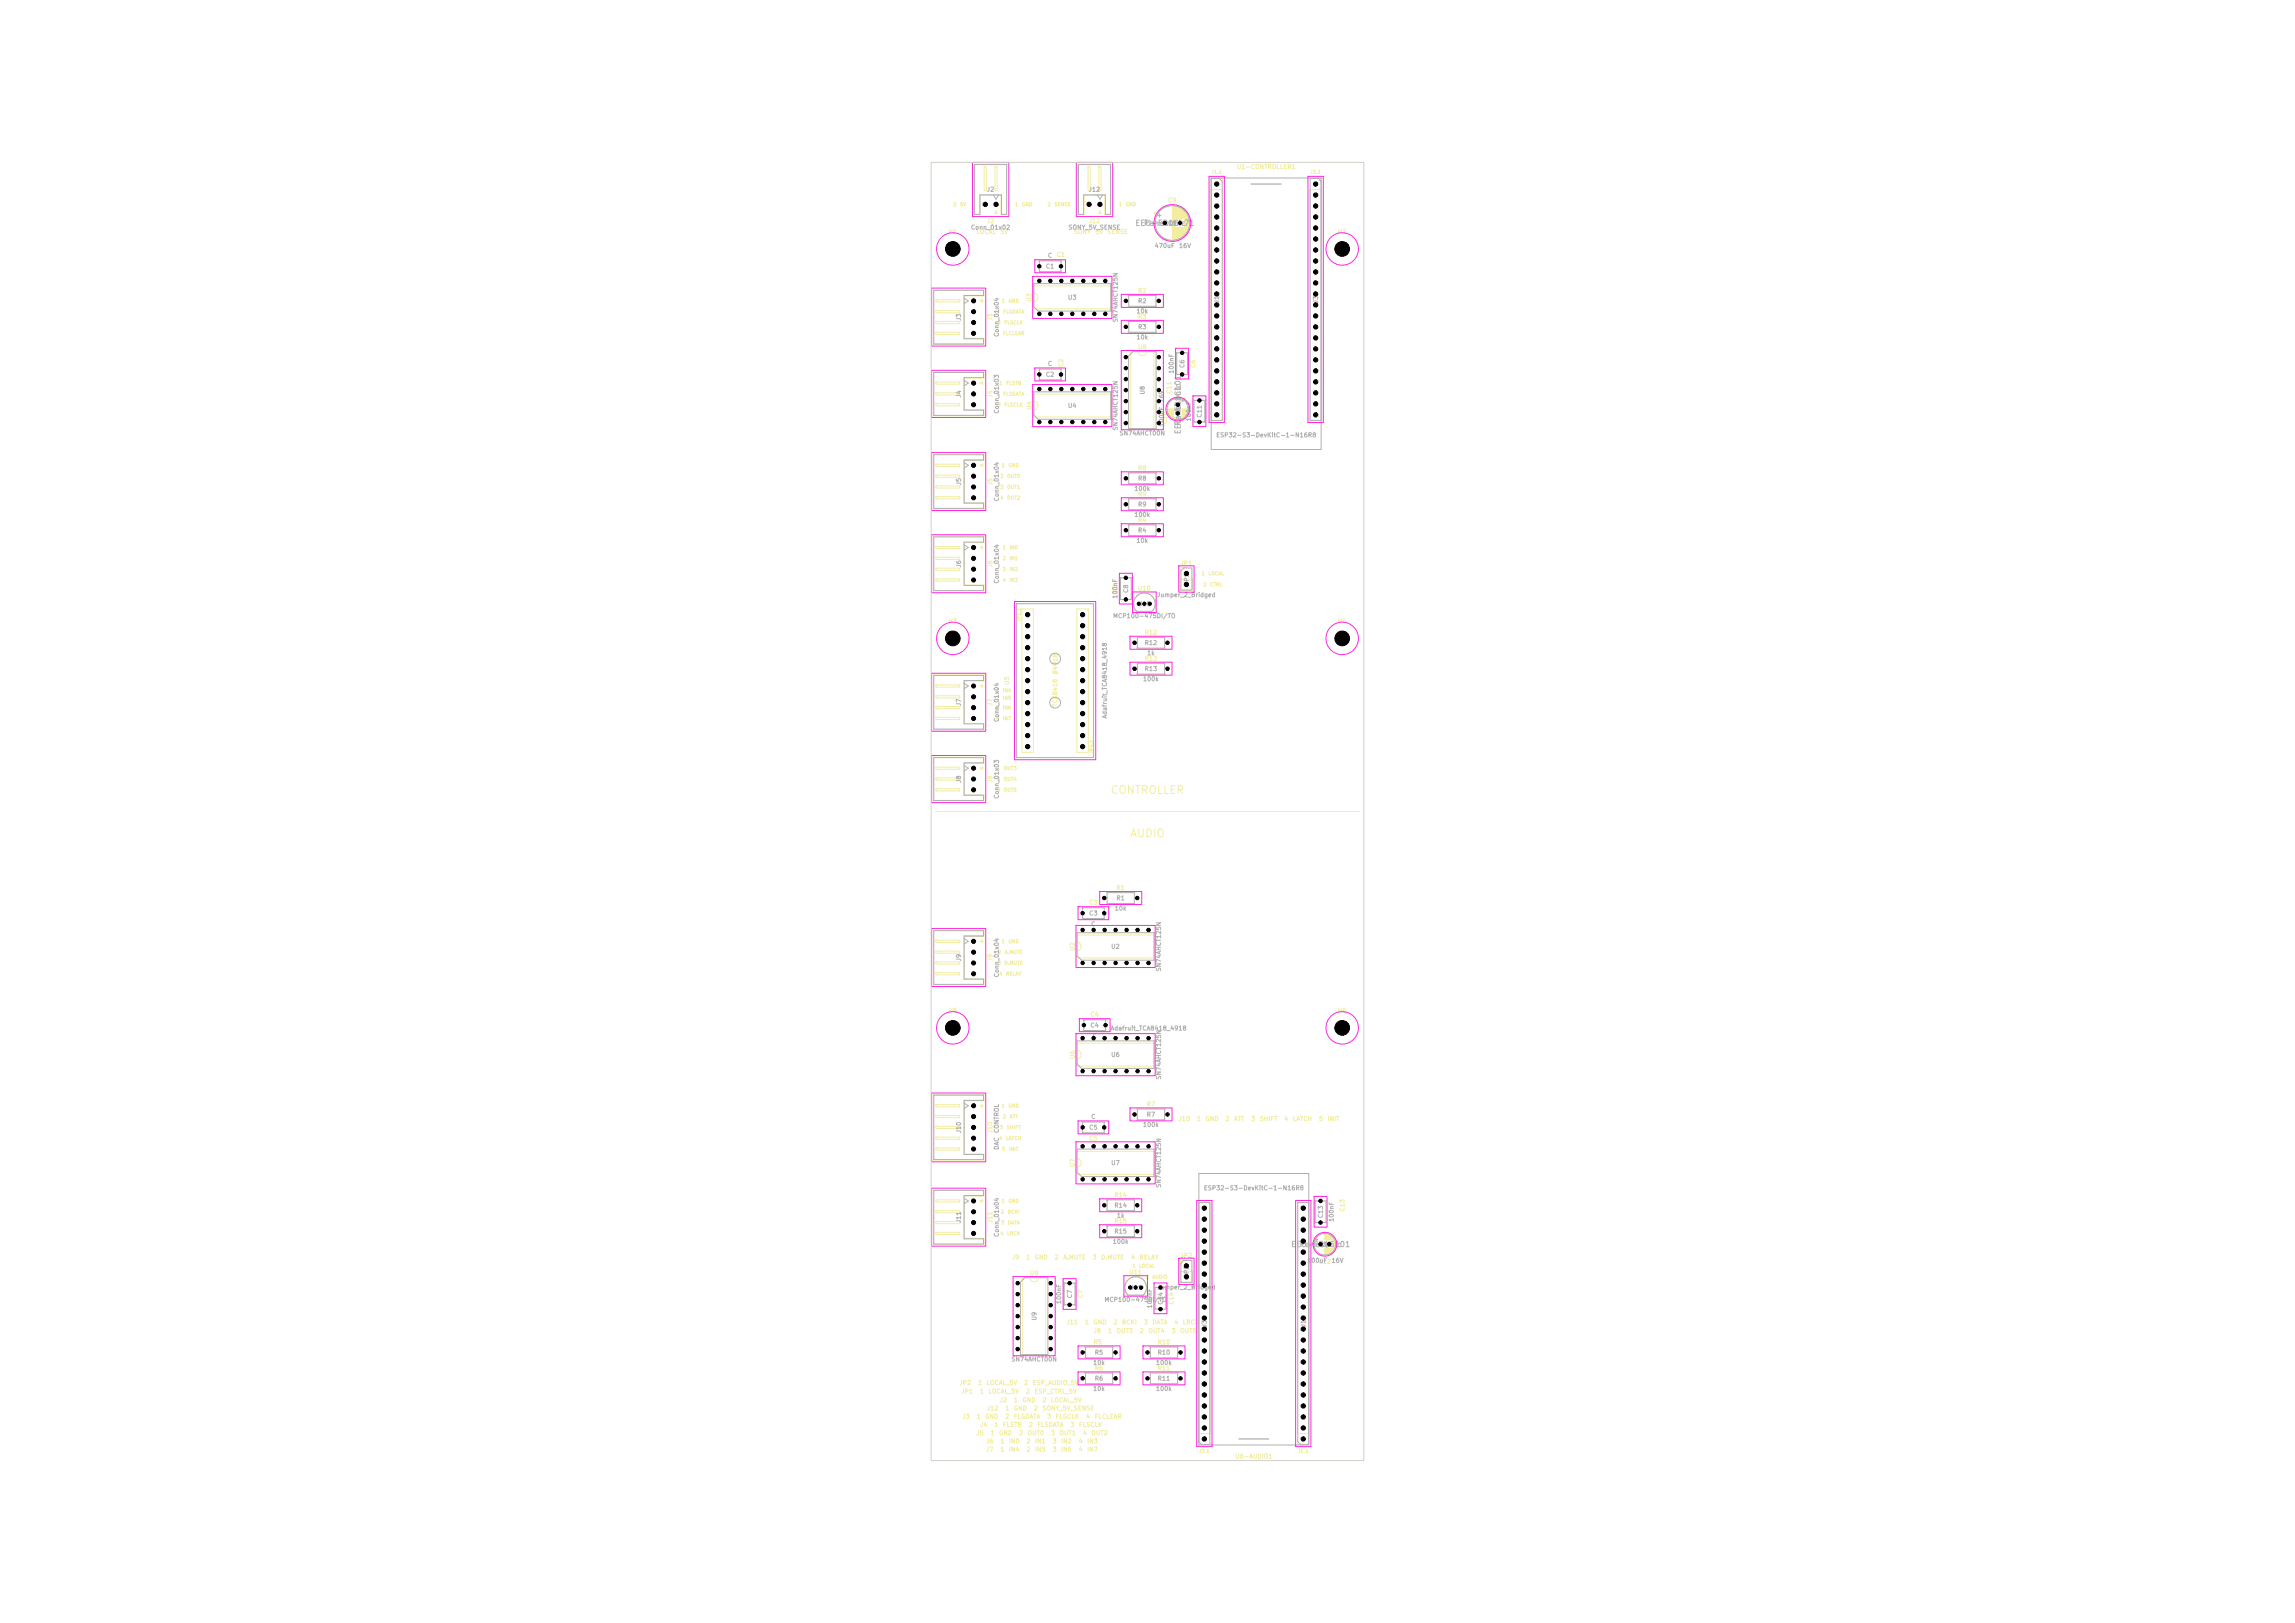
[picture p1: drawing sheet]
<svg xmlns="http://www.w3.org/2000/svg" width="297mm" height="210mm" viewBox="0 0 297 210" stroke-linecap="round" stroke-linejoin="round" font-family="sans-serif">
<defs><g id="words">
<g font-size="1" fill="#f2eda1">
<text x="143.6" y="103">CONTROLLER</text>
<text x="146.2" y="108.6">AUDIO</text>
</g>
<g font-size=".7" fill="#afafaf">
<text x="146.9" y="29.4">EEU-FR1C471</text>
<text x="148" y="29.4">Panasonic</text>
<text x="153" y="56.3" transform="rotate(-90 153 56.3)">EEU-FR1C101</text>
<text x="153" y="55.2" transform="rotate(-90 153 55.2)">Panasonic</text>
<text x="167" y="161.5">EEU-FR1C101</text>
<text x="168.1" y="161.5">Panasonic</text>
</g>
<g font-size=".6" fill="#f2eda1">
<text x="160" y="22">U1-CONTROLLER1</text>
<text x="127.7" y="29">J2</text>
<text x="140.8" y="29">J12</text>
<text x="151.1" y="26.3">C9</text>
<text x="122.7" y="30.4">H1</text>
<text x="126.3" y="30.4">LOCAL</text>
<text x="129.4" y="30.4">5V</text>
<text x="136.7" y="33.4">C1</text>
<text x="138.9" y="30.4">SONY</text>
<text x="141.7" y="30.4">5V</text>
<text x="143.2" y="30.4">SENSE</text>
<text x="173.1" y="30.4">H2</text>
<text x="128.5" y="41.6" transform="rotate(-90 128.5 41.6)">J3</text>
<text x="133.6" y="39.1" transform="rotate(-90 133.6 39.1)">U3</text>
<text x="147.2" y="41.4">R3</text>
<text x="147.2" y="38">R2</text>
<text x="137.7" y="47.6" transform="rotate(-90 137.7 47.6)">C2</text>
<text x="147.2" y="45.3">U8</text>
<text x="154.8" y="47.7" transform="rotate(-90 154.8 47.7)">C6</text>
<text x="128.5" y="51.5" transform="rotate(-90 128.5 51.5)">J4</text>
<text x="133.6" y="53.1" transform="rotate(-90 133.6 53.1)">U4</text>
<text x="151.7" y="51" transform="rotate(-90 151.7 51)">C11</text>
<text x="151.2" y="54.9" transform="rotate(-90 151.2 54.9)">C10</text>
<text x="128.5" y="62.9" transform="rotate(-90 128.5 62.9)">J5</text>
<text x="147.2" y="61">R8</text>
<text x="147.2" y="64.4">R9</text>
<text x="147.2" y="67.7">R4</text>
<text x="128.5" y="73.5" transform="rotate(-90 128.5 73.5)">J6</text>
<text x="144.7" y="76.8" transform="rotate(-90 144.7 76.8)">C8</text>
<text x="147.2" y="76.6">U10</text>
<text x="152.7" y="73.3">JP1</text>
<text x="122.7" y="80.8">H3</text>
<text x="148.1" y="82.3">R12</text>
<text x="173.1" y="80.8">H4</text>
<text x="130.7" y="88.7" transform="rotate(-90 130.7 88.7)">U5</text>
<text x="137" y="87.3" transform="rotate(-90 137 87.3)">#4918</text>
<text x="148.1" y="85.6">R13</text>
<text x="128.5" y="91.4" transform="rotate(-90 128.5 91.4)">J7</text>
<text x="137" y="91.5" transform="rotate(-90 137 91.5)">TCA8418</text>
<text x="128.5" y="101.4" transform="rotate(-90 128.5 101.4)">J8</text>
<text x="140.9" y="117.2">C3</text>
<text x="144.4" y="115.3">R1</text>
<text x="128.5" y="124.5" transform="rotate(-90 128.5 124.5)">J9</text>
<text x="139.2" y="123.1" transform="rotate(-90 139.2 123.1)">U2</text>
<text x="122.7" y="131.2">H5</text>
<text x="141.1" y="131.7">C4</text>
<text x="173.1" y="131.2">H6</text>
<text x="139.2" y="137.1" transform="rotate(-90 139.2 137.1)">U6</text>
<text x="148.3" y="143.3">R7</text>
<text x="128.5" y="146.7" transform="rotate(-90 128.5 146.7)">J10</text>
<text x="140.9" y="147.7">C5</text>
<text x="152.5" y="145.2">J10</text>
<text x="154.8" y="145.2">1</text>
<text x="155.9" y="145.2">GND</text>
<text x="158.5" y="145.2">2</text>
<text x="159.6" y="145.2">ATT</text>
<text x="161.9" y="145.2">3</text>
<text x="163" y="145.2">SHIFT</text>
<text x="166.1" y="145.2">4</text>
<text x="167.2" y="145.2">LATCH</text>
<text x="170.6" y="145.2">5</text>
<text x="171.7" y="145.2">INIT</text>
<text x="139.2" y="151.1" transform="rotate(-90 139.2 151.1)">U7</text>
<text x="144.2" y="155.1">R14</text>
<text x="128.5" y="158.3" transform="rotate(-90 128.5 158.3)">J11</text>
<text x="144.2" y="158.4">R15</text>
<text x="174.1" y="156.8" transform="rotate(-90 174.1 156.8)">C13</text>
<text x="130.9" y="163.1">J9</text>
<text x="132.7" y="163.1">1</text>
<text x="133.2" y="165.2">U9</text>
<text x="133.8" y="163.1">GND</text>
<text x="136.4" y="163.1">2</text>
<text x="137.5" y="163.1">A.MUTE</text>
<text x="141.3" y="163.1">3</text>
<text x="142.4" y="163.1">D.MUTE</text>
<text x="146.1" y="165">U11</text>
<text x="146.3" y="163.1">4</text>
<text x="147.4" y="163.1">RELAY</text>
<text x="152.7" y="162.9">JP2</text>
<text x="170.6" y="163.7">C12</text>
<text x="138" y="171.5">J11</text>
<text x="140.3" y="168.1" transform="rotate(-90 140.3 168.1)">C7</text>
<text x="140.3" y="171.5">1</text>
<text x="141.4" y="171.5">GND</text>
<text x="141.5" y="172.6">J8</text>
<text x="143.3" y="172.6">1</text>
<text x="144" y="171.5">2</text>
<text x="144.4" y="172.6">OUT3</text>
<text x="145.1" y="171.5">BCKI</text>
<text x="147.4" y="172.6">2</text>
<text x="148" y="171.5">3</text>
<text x="148.5" y="172.6">OUT4</text>
<text x="149.1" y="171.5">DATA</text>
<text x="151.6" y="172.6">3</text>
<text x="151.9" y="171.5">4</text>
<text x="152" y="168.9" transform="rotate(-90 152 168.9)">C14</text>
<text x="152.7" y="172.6">OUT5</text>
<text x="153" y="171.5">LRCK</text>
<text x="124.1" y="179.3">JP2</text>
<text x="126.5" y="179.3">1</text>
<text x="127.6" y="179.3">LOCAL_5V</text>
<text x="132.5" y="179.3">2</text>
<text x="133.6" y="179.3">ESP_AUDIO_5V</text>
<text x="141.5" y="174.1">R5</text>
<text x="141.6" y="177.5">R6</text>
<text x="149.8" y="174.1">R10</text>
<text x="149.8" y="177.5">R11</text>
<text x="124.3" y="180.5">JP1</text>
<text x="124.5" y="183.7">J3</text>
<text x="126.3" y="185.8">J5</text>
<text x="126.3" y="183.7">1</text>
<text x="126.8" y="180.5">1</text>
<text x="126.8" y="184.8">J4</text>
<text x="127.4" y="183.7">GND</text>
<text x="127.7" y="182.6">J12</text>
<text x="127.9" y="180.5">LOCAL_5V</text>
<text x="128.1" y="185.8">1</text>
<text x="128.6" y="184.8">1</text>
<text x="129.2" y="185.8">GND</text>
<text x="129.3" y="181.6">J2</text>
<text x="129.7" y="184.8">FLSTB</text>
<text x="130" y="183.7">2</text>
<text x="130" y="182.6">1</text>
<text x="131.1" y="183.7">FLGDATA</text>
<text x="131.1" y="182.6">GND</text>
<text x="131.2" y="181.6">1</text>
<text x="131.8" y="185.8">2</text>
<text x="132.2" y="181.6">GND</text>
<text x="132.7" y="180.5">2</text>
<text x="132.9" y="185.8">OUT0</text>
<text x="133.1" y="184.8">2</text>
<text x="133.7" y="182.6">2</text>
<text x="133.8" y="180.5">ESP_CTRL_5V</text>
<text x="134.2" y="184.8">FLSDATA</text>
<text x="134.8" y="182.6">SONY_5V_SENSE</text>
<text x="134.8" y="181.6">2</text>
<text x="135.4" y="183.7">3</text>
<text x="135.9" y="185.8">3</text>
<text x="135.9" y="181.6">LOCAL_5V</text>
<text x="136.5" y="183.7">FLGCLK</text>
<text x="137" y="185.8">OUT1</text>
<text x="138.5" y="184.8">3</text>
<text x="139.6" y="184.8">FLSCLK</text>
<text x="140.1" y="185.8">4</text>
<text x="140.5" y="183.7">4</text>
<text x="141.2" y="185.8">OUT2</text>
<text x="141.6" y="183.7">FLCLEAR</text>
<text x="127.6" y="186.9">J6</text>
<text x="127.6" y="188">J7</text>
<text x="129.4" y="186.9">1</text>
<text x="129.4" y="188">1</text>
<text x="130.5" y="186.9">IN0</text>
<text x="130.5" y="188">IN4</text>
<text x="132.8" y="186.9">2</text>
<text x="132.8" y="188">2</text>
<text x="133.9" y="186.9">IN1</text>
<text x="133.9" y="188">IN5</text>
<text x="136.2" y="186.9">3</text>
<text x="136.2" y="188">3</text>
<text x="137.3" y="186.9">IN2</text>
<text x="137.3" y="188">IN6</text>
<text x="139.5" y="186.9">4</text>
<text x="139.5" y="188">4</text>
<text x="140.6" y="186.9">IN3</text>
<text x="140.6" y="188">IN7</text>
<text x="159.8" y="188.9">U6-AUDIO1</text>
</g>
<g font-size=".6" fill="#afafaf">
<text x="125.6" y="29.8">Conn_01x02</text>
<text x="127.7" y="24.9">J2</text>
<text x="138.2" y="29.8">SONY_5V_SENSE</text>
<text x="140.8" y="24.9">J12</text>
<text x="151.1" y="29.3">C9</text>
<text x="135.3" y="34.9">C1</text>
<text x="135.6" y="33.5">C</text>
<text x="149.4" y="32.2">470uF</text>
<text x="152.5" y="32.2">16V</text>
<text x="124.5" y="41.6" transform="rotate(-90 124.5 41.6)">J3</text>
<text x="138.1" y="38.9">U3</text>
<text x="144.8" y="41.8" transform="rotate(-90 144.8 41.8)">SN74AHCT125N</text>
<text x="147" y="40.7">10k</text>
<text x="147.2" y="39.4">R2</text>
<text x="157.9" y="39.3" transform="rotate(-90 157.9 39.3)">J1</text>
<text x="170.7" y="39.3" transform="rotate(-90 170.7 39.3)">J3</text>
<text x="129.4" y="43.6" transform="rotate(-90 129.4 43.6)">Conn_01x04</text>
<text x="135.6" y="47.5">C</text>
<text x="147" y="44">10k</text>
<text x="147.2" y="42.7">R3</text>
<text x="153.4" y="47.7" transform="rotate(-90 153.4 47.7)">C6</text>
<text x="124.5" y="51.5" transform="rotate(-90 124.5 51.5)">J4</text>
<text x="129.4" y="53.6" transform="rotate(-90 129.4 53.6)">Conn_01x03</text>
<text x="135.3" y="48.9">C2</text>
<text x="138.1" y="52.9">U4</text>
<text x="148.3" y="51.1" transform="rotate(-90 148.3 51.1)">U8</text>
<text x="150.7" y="52.1" transform="rotate(-90 150.7 52.1)">16V</text>
<text x="152" y="48.4" transform="rotate(-90 152 48.4)">100nF</text>
<text x="152.8" y="53.8" transform="rotate(-90 152.8 53.8)">C10</text>
<text x="144.8" y="55.8" transform="rotate(-90 144.8 55.8)">SN74AHCT125N</text>
<text x="144.8" y="56.5">SN74AHCT00N</text>
<text x="150.7" y="55.3" transform="rotate(-90 150.7 55.3)">100uF</text>
<text x="154.2" y="54.6" transform="rotate(-90 154.2 54.6)">100nF</text>
<text x="155.6" y="54.1" transform="rotate(-90 155.6 54.1)">C11</text>
<text x="157.3" y="56.7">ESP32-S3-DevKitC-1-N16R8</text>
<text x="124.5" y="62.9" transform="rotate(-90 124.5 62.9)">J5</text>
<text x="129.4" y="64.9" transform="rotate(-90 129.4 64.9)">Conn_01x04</text>
<text x="146.7" y="63.6">100k</text>
<text x="147.2" y="62.3">R8</text>
<text x="147.2" y="65.7">R9</text>
<text x="146.7" y="67">100k</text>
<text x="147" y="70.4">10k</text>
<text x="147.2" y="69">R4</text>
<text x="124.5" y="73.5" transform="rotate(-90 124.5 73.5)">J6</text>
<text x="129.4" y="75.6" transform="rotate(-90 129.4 75.6)">Conn_01x04</text>
<text x="144.7" y="77.5" transform="rotate(-90 144.7 77.5)">100nF</text>
<text x="146.1" y="76.8" transform="rotate(-90 146.1 76.8)">C8</text>
<text x="149.7" y="77.4">Jumper_2_Bridged</text>
<text x="154" y="75.7" transform="rotate(-90 154 75.7)">JP1</text>
<text x="144" y="80.1">MCP100-475DI/TO</text>
<text x="147.2" y="78.6">U10</text>
<text x="148.1" y="83.6">R12</text>
<text x="147.9" y="88.3">100k</text>
<text x="148.1" y="87">R13</text>
<text x="148.4" y="84.9">1k</text>
<text x="124.5" y="91.4" transform="rotate(-90 124.5 91.4)">J7</text>
<text x="129.4" y="93.5" transform="rotate(-90 129.4 93.5)">Conn_01x04</text>
<text x="143.4" y="93" transform="rotate(-90 143.4 93)">Adafruit_TCA8418_4918</text>
<text x="124.5" y="101.4" transform="rotate(-90 124.5 101.4)">J8</text>
<text x="129.4" y="103.4" transform="rotate(-90 129.4 103.4)">Conn_01x03</text>
<text x="140.9" y="118.6">C3</text>
<text x="141.2" y="120">C</text>
<text x="144.2" y="118">10k</text>
<text x="144.4" y="116.6">R1</text>
<text x="124.5" y="124.5" transform="rotate(-90 124.5 124.5)">J9</text>
<text x="143.7" y="122.9">U2</text>
<text x="150.4" y="125.8" transform="rotate(-90 150.4 125.8)">SN74AHCT125N</text>
<text x="129.4" y="126.5" transform="rotate(-90 129.4 126.5)">Conn_01x04</text>
<text x="141.1" y="133.1">C4</text>
<text x="141.3" y="134.5">C</text>
<text x="143.7" y="133.5">Adafruit_TCA8418_4918</text>
<text x="143.7" y="136.9">U6</text>
<text x="150.4" y="139.7" transform="rotate(-90 150.4 139.7)">SN74AHCT125N</text>
<text x="124.5" y="146.7" transform="rotate(-90 124.5 146.7)">J10</text>
<text x="129.4" y="148.8" transform="rotate(-90 129.4 148.8)">DAC</text>
<text x="129.4" y="146.7" transform="rotate(-90 129.4 146.7)">CONTROL</text>
<text x="140.9" y="146.3">C5</text>
<text x="141.2" y="144.9">C</text>
<text x="147.9" y="146">100k</text>
<text x="148.3" y="144.6">R7</text>
<text x="143.7" y="150.9">U7</text>
<text x="150.4" y="153.7" transform="rotate(-90 150.4 153.7)">SN74AHCT125N</text>
<text x="155.7" y="154.1">ESP32-S3-DevKitC-1-N16R8</text>
<text x="124.5" y="158.3" transform="rotate(-90 124.5 158.3)">J11</text>
<text x="129.4" y="160.1" transform="rotate(-90 129.4 160.1)">Conn_01x04</text>
<text x="143.9" y="161.1">100k</text>
<text x="144.2" y="159.7">R15</text>
<text x="144.2" y="156.4">R14</text>
<text x="144.5" y="157.7">1k</text>
<text x="170.6" y="161.4">C12</text>
<text x="171.3" y="157.7" transform="rotate(-90 171.3 157.7)">C13</text>
<text x="172.7" y="158.2" transform="rotate(-90 172.7 158.2)">100nF</text>
<text x="146.1" y="167">U11</text>
<text x="149.7" y="167">Jumper_2_Bridged</text>
<text x="154" y="165.3" transform="rotate(-90 154 165.3)">JP2</text>
<text x="169.1" y="163.5">100uF</text>
<text x="172.3" y="163.5">16V</text>
<text x="134.3" y="170.9" transform="rotate(-90 134.3 170.9)">U9</text>
<text x="137.5" y="168.8" transform="rotate(-90 137.5 168.8)">100nF</text>
<text x="138.9" y="168.1" transform="rotate(-90 138.9 168.1)">C7</text>
<text x="142.9" y="168.6">MCP100-475DI/TO</text>
<text x="149.2" y="169.4" transform="rotate(-90 149.2 169.4)">100nF</text>
<text x="150.6" y="168.9" transform="rotate(-90 150.6 168.9)">C14</text>
<text x="156.3" y="171.8" transform="rotate(-90 156.3 171.8)">J3</text>
<text x="169.1" y="171.8" transform="rotate(-90 169.1 171.8)">J1</text>
<text x="130.8" y="176.3">SN74AHCT00N</text>
<text x="141.4" y="176.7">10k</text>
<text x="141.6" y="178.8">R6</text>
<text x="141.6" y="175.4">R5</text>
<text x="149.5" y="176.7">100k</text>
<text x="149.8" y="175.4">R10</text>
<text x="149.8" y="178.8">R11</text>
<text x="141.4" y="180.1">10k</text>
<text x="149.5" y="180.1">100k</text>
</g>
<g font-size=".4" fill="#f2eda1">
<text x="156.7" y="22.6">J1.1</text>
<text x="169.5" y="22.6">J3.1</text>
<text x="123.3" y="26.8">2</text>
<text x="124.2" y="26.8">5V</text>
<text x="131.3" y="26.8">1</text>
<text x="132.2" y="26.8">GND</text>
<text x="135.5" y="26.8">2</text>
<text x="136.4" y="26.8">SENSE</text>
<text x="144.7" y="26.8">1</text>
<text x="145.6" y="26.8">GND</text>
<text x="128.9" y="40.7">2</text>
<text x="129.6" y="39.3">1</text>
<text x="129.8" y="40.7">FLGDATA</text>
<text x="130.5" y="39.3">GND</text>
<text x="128.9" y="43.5">4</text>
<text x="129" y="42.1">3</text>
<text x="129.7" y="43.5">FLCLEAR</text>
<text x="129.9" y="42.1">FLGCLK</text>
<text x="128.9" y="51.3">2</text>
<text x="129" y="52.7">3</text>
<text x="129.3" y="49.9">1</text>
<text x="129.8" y="51.3">FLSDATA</text>
<text x="129.9" y="52.7">FLSCLK</text>
<text x="130.2" y="49.9">FLSTB</text>
<text x="129.4" y="62">2</text>
<text x="129.4" y="63.4">3</text>
<text x="129.4" y="64.8">4</text>
<text x="129.6" y="60.6">1</text>
<text x="130.3" y="62">OUT0</text>
<text x="130.3" y="63.4">OUT1</text>
<text x="130.3" y="64.8">OUT2</text>
<text x="130.5" y="60.6">GND</text>
<text x="129.7" y="71.2">1</text>
<text x="130.6" y="71.2">IN0</text>
<text x="129.7" y="72.6">2</text>
<text x="129.7" y="74">3</text>
<text x="129.7" y="75.4">4</text>
<text x="130.6" y="72.6">IN1</text>
<text x="130.6" y="74">IN2</text>
<text x="130.6" y="75.4">IN3</text>
<text x="155.4" y="74.6">1</text>
<text x="155.7" y="76">2</text>
<text x="156.3" y="74.6">LOCAL</text>
<text x="156.5" y="76">CTRL</text>
<text x="132.2" y="80.5" transform="rotate(-90 132.2 80.5)">JP1.1</text>
<text x="128.8" y="89.7">1</text>
<text x="129.7" y="89.7">IN4</text>
<text x="128.8" y="90.6">2</text>
<text x="128.8" y="91.9">3</text>
<text x="128.8" y="93.3">4</text>
<text x="129.7" y="90.6">IN5</text>
<text x="129.7" y="91.9">IN6</text>
<text x="129.7" y="93.3">IN7</text>
<text x="129" y="99.7">1</text>
<text x="129" y="101.1">2</text>
<text x="129.8" y="99.7">OUT3</text>
<text x="129.8" y="101.1">OUT4</text>
<text x="141.6" y="97.6" transform="rotate(-90 141.6 97.6)">JP4.1</text>
<text x="129" y="102.5">3</text>
<text x="129.8" y="102.5">OUT5</text>
<text x="129.1" y="124.9">3</text>
<text x="129.1" y="123.5">2</text>
<text x="129.6" y="122.1">1</text>
<text x="129.9" y="124.9">D.MUTE</text>
<text x="130" y="123.5">A.MUTE</text>
<text x="130.5" y="122.1">GND</text>
<text x="129.3" y="126.3">4</text>
<text x="130.1" y="126.3">RELAY</text>
<text x="129.6" y="143.4">1</text>
<text x="130.5" y="143.4">GND</text>
<text x="129.3" y="147.6">4</text>
<text x="129.3" y="146.2">3</text>
<text x="129.6" y="149">5</text>
<text x="129.7" y="144.8">2</text>
<text x="130.1" y="147.6">LATCH</text>
<text x="130.2" y="146.2">SHIFT</text>
<text x="130.5" y="149">INIT</text>
<text x="130.6" y="144.8">ATT</text>
<text x="129.6" y="155.7">1</text>
<text x="130.5" y="155.7">GND</text>
<text x="129.4" y="159.9">4</text>
<text x="129.5" y="157.1">2</text>
<text x="129.5" y="158.5">3</text>
<text x="130.3" y="159.9">LRCK</text>
<text x="130.4" y="157.1">BCKI</text>
<text x="130.4" y="158.5">DATA</text>
<text x="146.5" y="164.1">1</text>
<text x="147.4" y="164.1">LOCAL</text>
<text x="148.2" y="165.6">2</text>
<text x="149.1" y="165.6">AUDIO</text>
<text x="155.1" y="188.1">J3.1</text>
<text x="167.9" y="188.1">J1.1</text>
</g>
</g></defs>
<g fill="none" stroke="#f2eda1" stroke-width=".13">
<path d="M120.8 37.5h6.5v.8h-2.5v5.5h2.5v.8h-6.5zM121.1 38.8h3.1v.3h-3.1zM126.1 21.2h4.2v6.6h-.8v-2.5h-2.6v2.5h-.8zM126.8 38.9l.4-.1v.3zM127.4 21.6h.2v3.1h-.2zM128.8 21.6h.2v3.1h-.2zM128.9 27.3l.2 .3h-.4zM133.8 37h10v3h-10v-1a.56 .56 0 0 0 .5-.5 .56 .56 0 0 0-.5-.6zM134.4 33.9v-.2h3v.2M134.4 35v.2h3v-.2M139.5 21.2h4.3v6.6h-.8v-2.5h-2.7v2.5h-.8zM140.8 21.6h.3v3.1h-.3z"/>
<path d="M142.2 21.6h.3v3.1h-.3zM142.3 27.3l.2 .3h-.3zM146 38.4v-.2h3.7v.2M146 39.5v.2h3.7v-.2M149.3 27.6h.4M149.5 27.3v.5M151.7 26.6v4.5M151.8 26.6v4.5M151.9 26.6v4.5M152 26.6v4.5M152.1 26.6v4.5M152.1 26.6v1.7"/>
<path d="M152.1 29.4v1.7M152.2 29.4l-.1 1.7M152.2 26.6v1.7M152.2 29.4v1.7M152.3 26.6v1.7M152.3 29.4v1.7M152.3 26.7v1.6M152.4 26.7v1.6M152.4 29.4v1.6M152.5 29.4l-.1 1.6M152.5 26.7v1.6M152.5 29.4v1.6"/>
<path d="M152.6 26.7v1.6M152.6 29.4v1.6M152.6 26.8v1.5M152.6 29.4v1.5M152.7 26.8v1.5M152.7 29.4v1.5M152.8 29.4l-.1 1.5M152.8 26.8v1.5M152.8 29.4v1.5M152.8 26.9v1.4M152.8 29.4v1.4M152.9 26.9v1.4"/>
<path d="M152.9 29.4v1.4M153 26.9v1.4M153 29.4v1.4M153 27v1.3M153 29.4v1.3M153.1 27v1.3M153.1 29.4v1.3M153.1 27.1v1.2M153.2 27.1v1.2M153.2 29.4v1.2M153.3 29.4l-.1 1.2M153.3 27.2v3.3"/>
<path d="M153.4 27.2v3.3M153.4 27.3v3.1M153.5 27.4v2.9M153.5 27.5v2.8M153.6 27.5v2.7M153.6 27.6v2.5M153.7 27.6v2.5M153.7 27.7v2.3M153.7 27.8v2.2M153.8 27.8v2.1M153.8 27.9v1.9M153.9 28v1.7"/>
<path d="M153.9 28.1v1.5M153.9 28.2v1.3M154 28.3v1.1M154 28.6v.6M156.7 24.5h1.5v29.9h-1.5zM157.5 23.1h.7v.7M169.5 24.5h1.5v29.9h-1.5zM170.3 23.1h.7v.7M120.8 48.1h6.5v.8h-2.5v4.1h2.5v.8h-6.5zM120.8 58.8h6.5v.8h-2.5v5.4h2.5v.8h-6.5zM121.1 40.2h3.1v.3h-3.1zM121.1 41.6h3.1v.3h-3.1z"/>
<path d="M121.1 43h3.1v.3h-3.1zM121.1 49.4h3.1v.3h-3.1zM121.1 50.8h3.1v.3h-3.1zM121.1 52.2h3.1v.3h-3.1zM126.8 49.6l.4-.2v.3zM133.8 51h10v3h-10v-1a.56 .56 0 0 0 .5-.5 .56 .56 0 0 0-.5-.6zM134.4 47.9v-.2h3v.2M134.4 49v.2h3v-.2M146 41.7v-.2h3.7v.2M146 42.9v.2h3.7v-.2M146.4 45.5h.9a.56 .56 0 0 0 .5 .5 .56 .56 0 0 0 .6-.5h.9v10h-2.9zM151 52.9h.8"/>
<path d="M151 53h.8M151 53.1h.8M151 53.2h.8M151 53.3h.8M151 53.4h.8M151.1 53.4h.7M151.1 53.5h.7M151.1 53.6h.7M151.2 53.6h.6M151.2 53.7h.6M151.2 53.8h.6M151.3 53.8h.5"/>
<path d="M151.3 53.9h.5M151.4 53.9h.4M151.4 54h.4M151.5 54h.3M151.5 54.1h1.8M151.6 54.1h1.7M151.6 54.2h1.6M151.7 54.2h1.5M151.8 54.2h1.3M151.8 54.3h1.2M151.9 54.3h1.1M152 54.3h.9"/>
<path d="M152 54.3h.8M152.3 54.4h.3M152.4 45.6h-.2v2.9h.2M153 54h.4M153 52.9h.9M153 53h.9M153 53.1h.9M153 53.2h.8M153 53.3h.8M153 53.4h.8M153 53.5h.7M153 53.6h.7"/>
<path d="M153 53.7h.7M153 53.7h.6M153 53.8h.6M153 53.9h.5M153.1 51.5h.3M153.2 51.4v.2M153.4 54h-.4M153.5 53.9h-.5M153.6 45.6h.1v2.9h-.1M153.6 53.8h-.6M153.7 53.7h-.7M153.7 53.6h-.7"/>
<path d="M153.7 53.5l-.7 .1M153.8 53.5h-.8M153.8 53.4h-.8M153.8 53.3h-.8M153.8 53.2l-.8 .1M153.8 53.2h-.8M153.9 53.1h-.9M153.9 53h-.9M154.6 51.7h-.1v3h.1M155.8 51.7h.2v3h-.2M120.8 69.4h6.5v.8h-2.5v5.5h2.5v.8h-6.5zM121.1 60.1h3.1v.2h-3.1z"/>
<path d="M121.1 61.5h3.1v.2h-3.1zM121.1 62.9h3.1v.2h-3.1zM121.1 64.3h3.1v.2h-3.1zM121.1 70.7h3.1v.3h-3.1zM121.1 72.1h3.1v.3h-3.1zM121.1 73.5h3.1v.3h-3.1zM121.1 74.9h3.1v.3h-3.1zM126.8 60.2l.4-.2v.4zM126.8 70.8l.4-.1v.3zM132.2 78.8h1.5v18.5h-1.5zM139.4 78.8h1.4v18.5h-1.4zM145.1 74.7h-.2v2.9h.2"/>
<path d="M146 61.3v-.2h3.7v.2M146 62.5v.2h3.7v-.2M146 64.7v-.2h3.7v.2M146 65.8v.2h3.7v-.2M146 68v-.2h3.7v.2M146 69.2v.2h3.7v-.2M146.3 74.7h.2v2.9h-.2M147.1 77.1a1.45 1.45 0 0 1 2 0 1.45 1.45 0 0 1 0 2.1h-2a1.46 1.46 0 0 1 0-2.1zM152.8 74.9h1.5v1.5h-1.5zM153.5 73.4h-.7v.8M120.8 87.3h6.5v.8h-2.5v5.5h2.5v.8h-6.5zM120.8 98h6.5v.8h-2.5v4h2.5v.8h-6.5z"/>
<path d="M121.1 88.6h3.1v.3h-3.1zM121.1 90h3.1v.3h-3.1zM121.1 91.4h3.1v.3h-3.1zM121.1 92.8h3.1v.3h-3.1zM121.1 99.3h3.1v.2h-3.1zM126.8 88.8l.4-.2v.3zM126.8 99.4l.4-.2v.4zM147.1 85.9v-.1h3.7v.1M147.1 82.6v-.2h3.7v.2M147.1 83.7v.2h3.7v-.2M147.1 87.1v.2h3.7v-.2M121.1 105h54.8"/>
<path d="M121.1 100.7h3.1v.2h-3.1zM121.1 102.1h3.1v.2h-3.1zM140 117.6v-.2h3v.2M140 118.7v.2h3v-.2M143.2 115.6v-.2h3.7v.2M143.2 116.8v.2h3.7v-.2M120.8 120.4h6.5v.8h-2.5v5.4h2.5v.8h-6.5zM121.1 121.7h3.1v.2h-3.1zM121.1 123.1h3.1v.2h-3.1zM121.1 124.5h3.1v.2h-3.1zM121.1 125.9h3.1v.2h-3.1zM126.8 121.8l.4-.2v.4z"/>
<path d="M139.4 121h10v3h-10v-1a.56 .56 0 0 0 .5-.5 .56 .56 0 0 0-.5-.6zM139.4 135h10v2.9h-10v-.9a.56 .56 0 0 0 .5-.5 .56 .56 0 0 0-.5-.6zM140.2 132.1v-.2h2.9v.2M140.2 133.2v.2h2.9v-.2M120.8 154h6.5v.8h-2.5v5.4h2.5v.8h-6.5zM120.8 141.6h6.5v.8h-2.5v6.9h2.5v.8h-6.5zM121.1 155.3h3.1v.2h-3.1zM121.1 156.7h3.1v.2h-3.1zM121.1 158.1h3.1v.2h-3.1zM121.1 159.5h3.1v.2h-3.1zM121.1 142.9h3.1v.3h-3.1zM121.1 144.3h3.1v.3h-3.1z"/>
<path d="M121.1 145.7h3.1v.3h-3.1zM121.1 147.1h3.1v.3h-3.1zM121.1 148.5h3.1v.3h-3.1zM126.8 155.4l.4-.2v.4zM126.8 143.1l.4-.2v.3zM139.4 149h10v2.9h-10v-.9a.56 .56 0 0 0 .5-.5 .56 .56 0 0 0-.5-.6zM140 145.3v-.2h3v.2M140 146.5v.1h3v-.1M143.2 158.7v-.2h3.7v.2M143.2 155.4v-.2h3.7v.2M143.2 156.5v.2h3.7v-.2M143.2 159.9v.2h3.7v-.2"/>
<path d="M147.1 143.6v-.2h3.7v.2M147.1 144.8v.2h3.7v-.2M155.1 155.6h1.5v29.9h-1.5zM167.9 155.6h1.5v29.9h-1.5zM170.3 155.3h-.2v3h.2M171.5 159.6v.8M171.5 155.3h.2v3h-.2M171.6 159.6v.8M171.7 159.6v.8M171.8 159.6v.8M171.9 159.6v.8M172 159.6v.8"/>
<path d="M172 159.7v.7M172.1 159.7v.7M172.2 159.7v.7M172.2 159.8v.6M172.3 159.8v.6M172.4 159.9v.5M172.5 160v.4M132.4 165.3h.9a.56 .56 0 0 0 .5 .6 .56 .56 0 0 0 .6-.6h.9v10h-2.9zM137.8 166h-.1v2.9h.1M139 166h.2v2.9h-.2M140.4 174.4v-.2h3.7v.2M140.4 175.6v.2h3.7v-.2"/>
<path d="M140.4 177.8v-.2h3.7v.2M140.4 178.9v.2h3.7v-.2M145.9 167.6a1.46 1.46 0 0 1 0-2 1.46 1.46 0 0 1 2.1 0 1.46 1.46 0 0 1 0 2M146 167.6h2M148.8 174.4v-.2h3.7v.2M148.8 175.6v.2h3.7v-.2M148.8 177.8v-.2h3.7v.2M148.8 178.9v.2h3.7v-.2M149.6 166.5h-.2v3h.2M150.8 166.5h.1v3h-.1M152.8 164.5h1.5v1.5h-1.5zM153.5 163h-.7v.8"/>
<path d="M169.9 160.2h.3M170 160v.3M171.5 161.6v.8M171.6 161.6v.8M171.7 161.6v.8M171.8 161.6l-.1 .8M171.8 161.6v.8M171.9 161.6v.8M172 161.6v.8M172 161.6v.7M172.1 161.6l-.1 .7M172.1 161.6v.7"/>
<path d="M172.2 161.6v.7M172.2 161.6v.6M172.3 161.6l-.1 .6M172.3 161.6v.6M172.4 161.6l-.1 .6M172.4 161.6v.5M172.5 161.6v.4M172.6 161.6l-.1 .4M172.6 160.1v.3M172.6 161.6v.3M172.6 160.1v1.8M172.7 160.2v1.6"/>
<path d="M172.7 160.3v1.4M172.8 160.3v1.4M172.8 160.4v1.2M172.8 160.5v1M172.9 160.6v.8M172.9 160.7v.6M172.9 160.8v.4M155.1 186.2v.7h.8M167.9 186.2v.7h.8"/>
<circle cx="151.7" cy="28.9" r="2.31"/>
<circle cx="152.4" cy="52.9" r="1.47"/>
<circle cx="171.5" cy="161" r="1.47"/>
</g>
<g fill="none" stroke="#afafaf" stroke-width=".13">
<path d="M120.8 37.6h6.5v.6h-2.5v5.6h2.5v.7h-6.5zM124.8 38.6l.5 .3-.5 .4M126.1 21.3h4.2v6.4h-.7v-2.5h-2.8v2.5h-.7zM128.6 25.2l.3 .6 .4-.6M133.8 36.7h9.9v3.6h-9.3l-.6-.6zM134.5 33.8h2.8v1.4h-2.8zM139.6 21.3h4.1v6.4h-.7v-2.5h-2.8v2.5h-.6zM142 25.2l.3 .6 .4-.6M145.7 38.9h.4M146.1 38.2h3.5v1.4h-3.5zM149.6 38.9h.4M149.8 27.9h.4"/>
<path d="M150 27.7v.4M156.7 23h14.3v35.2h-14.3zM156.7 23.1h1.1l.4 .4v30.9h-1.5M171 23.5l-.4-.4h-1.1v31.3h1.5M120.8 48.2h6.5v.7h-2.5v4.2h2.5v.6h-6.5zM120.8 58.8h6.5v.7h-2.5v5.6h2.5v.7h-6.5zM124.8 59.9l.5 .3-.5 .4M124.8 49.2l.5 .4-.5 .3M133.8 50.7h9.9v3.6h-9.3l-.6-.6zM134.5 47.8h2.8v1.4h-2.8zM145.7 42.3h.4M146.1 41.6h3.5v1.4h-3.5z"/>
<path d="M146.6 45.5h3v10h-3.5v-9.4zM149.6 42.3h.4M152.3 45.7h1.4v2.8h-1.4zM152.9 51.9h.3M153 51.7v.3M154.5 51.8h1.4v2.8h-1.4zM120.8 69.5h6.5v.6h-2.5v5.6h2.5v.7h-6.5zM124.8 70.5l.5 .3-.5 .4M131.6 78.1h9.9v19.9h-9.9zM145 74.8h1.4v2.8h-1.4zM145.7 68.6h.4M145.7 61.9h.4"/>
<path d="M145.7 65.2h.4M146.1 67.9h3.5v1.4h-3.5zM146.1 61.2h3.5v1.4h-3.5zM146.1 64.5h3.5v1.4h-3.5zM149.1 79.1h-2a1.39 1.39 0 0 1 0-2 1.39 1.39 0 0 1 2 0 1.39 1.39 0 0 1 0 2M149.6 68.6h.4M149.6 61.9h.4M149.6 65.2h.4M153.2 73.5h1.1v2.8h-1.5v-2.4zM120.8 87.4h6.5v.7h-2.5v5.6h2.5v.6h-6.5zM120.8 98h6.5v.7h-2.5v4.2h2.5v.7h-6.5zM124.8 88.4l.5 .4-.5 .3"/>
<path d="M124.8 99.1l.5 .3-.5 .4M146.8 86.5h.4M146.8 83.2h.4M147.2 85.8h3.5v1.4h-3.5zM147.2 82.5h3.5v1.4h-3.5zM150.7 86.5h.4M150.7 83.2h.4M140.1 117.5h2.8v1.4h-2.8zM142.9 116.2h.4M143.3 115.5h3.5v1.4h-3.5zM146.8 116.2h.4M120.8 120.4h6.5v.7h-2.5v5.6h2.5v.7h-6.5z"/>
<path d="M124.8 121.5l.5 .3-.5 .4M139.4 120.7h9.9v3.5h-9.3l-.6-.5zM139.4 134.7h9.9v3.5h-9.3l-.6-.5zM140.3 132h2.8v1.4h-2.8zM120.8 154h6.5v.7h-2.5v5.6h2.5v.7h-6.5zM120.8 141.7h6.5v.7h-2.5v7h2.5v.6h-6.5zM124.8 155l.5 .4-.5 .3M124.8 142.7l.5 .4-.5 .3M139.4 148.7h9.9v3.5h-9.3l-.6-.5zM140.1 145.2h2.8v1.4h-2.8zM142.9 159.3h.4M142.9 156h.4"/>
<path d="M143.3 158.6h3.5v1.4h-3.5zM143.3 155.3h3.5v1.4h-3.5zM146.8 159.3h.4M146.8 156h.4M146.8 144.2h.4M147.2 143.5h3.5v1.4h-3.5zM150.7 144.2h.4M155.1 151.8h14.3v35.2h-14.3zM155.1 155.6h1.5v31.3h-1.1l-.4-.4M169.4 155.6h-1.5v30.9l.4 .4h1.1M170.2 155.4h1.4v2.8h-1.4zM132.6 165.3h3v10h-3.5v-9.4z"/>
<path d="M137.7 166h1.4v2.8h-1.4zM140.1 175h.4M140.1 178.4h.4M140.5 177.7h3.5v1.4h-3.5zM140.5 174.3h3.5v1.4h-3.5zM144 175h.4M144 178.4h.4M146 165.6a1.38 1.38 0 0 1 2 0 1.38 1.38 0 0 1-.1 2h-1.9a1.39 1.39 0 0 1 0-2zM148.5 175h.4M148.5 178.4h.4M148.9 174.3h3.5v1.4h-3.5zM148.9 177.7h3.5v1.4h-3.5z"/>
<path d="M149.5 166.6h1.4v2.8h-1.4zM152.4 175h.4M152.4 178.4h.4M153.2 163.1h1.1v2.8h-1.5v-2.5zM170.3 160.4h.2M170.4 160.2v.3"/>
<circle cx="151.7" cy="28.9" r="2.24"/>
<circle cx="152.4" cy="52.9" r="1.4"/>
<circle cx="136.5" cy="90.9" r=".7"/>
<circle cx="136.5" cy="85.2" r=".7"/>
<circle cx="171.5" cy="161" r="1.4"/>
</g>
<path d="M161.9 23.8h3.9M160.3 186.2h3.9" fill="none" stroke="#afafaf" stroke-width=".17"/>
<g fill="none" stroke="#ff26e2" stroke-width=".13">
<path d="M120.6 37.3h7v7.5h-7zM125.9 21h4.7v7h-4.7zM133.6 35.8h10.3v5.4h-10.3zM133.9 33.6h4v1.7h-4zM139.3 21h4.7v7h-4.7zM145.1 38.1h5.5v1.7h-5.5zM156.5 22.8h2v31.9h-2zM169.3 22.8h2v31.9h-2zM120.6 58.6h7v7.5h-7zM120.6 47.9h7v6.1h-7zM133.6 49.8h10.3v5.4h-10.3zM133.9 47.6h4v1.7h-4z"/>
<path d="M145.1 45.4h5.5v10.2h-5.5zM145.1 41.5h5.5v1.6h-5.5zM152.1 45.1h1.7v3.9h-1.7zM154.4 51.2h1.7v4h-1.7zM120.6 69.2h7v7.5h-7zM131.3 77.8h10.5v20.5h-10.5zM144.9 74.2h1.6v4h-1.6zM145.1 67.8h5.5v1.6h-5.5zM145.1 61h5.5v1.7h-5.5zM145.1 64.4h5.5v1.7h-5.5zM146.6 76.6h3v2.7h-3zM152.5 73.2h2v3.4h-2z"/>
<path d="M120.6 87.1h7v7.5h-7zM120.6 97.8h7v6.1h-7zM146.2 85.7h5.5v1.7h-5.5zM146.2 82.3h5.5v1.7h-5.5zM139.2 119.7h10.3v5.5h-10.3zM139.5 117.3h4v1.7h-4zM142.3 115.4h5.5v1.6h-5.5zM120.6 120.1h7v7.6h-7zM139.2 133.7h10.3v5.5h-10.3zM139.7 131.8h4v1.7h-4zM120.6 153.7h7v7.5h-7zM120.6 141.4h7v8.9h-7z"/>
<path d="M139.2 147.7h10.3v5.5h-10.3zM139.5 145h4v1.7h-4zM142.3 158.5h5.5v1.7h-5.5zM142.3 155.1h5.5v1.7h-5.5zM146.2 143.4h5.5v1.6h-5.5zM154.9 155.3h1.9v31.9h-1.9zM167.7 155.3h1.9v31.9h-1.9zM170.1 154.8h1.6v4h-1.6zM131.1 165.2h5.5v10.2h-5.5zM137.6 165.4h1.7v4h-1.7zM139.5 177.5h5.5v1.7h-5.5zM139.5 174.2h5.5v1.6h-5.5z"/>
<path d="M145.4 165.1h3.1v2.6h-3.1zM147.9 174.2h5.5v1.6h-5.5zM147.9 177.5h5.5v1.7h-5.5zM149.3 166h1.7v4h-1.7zM152.5 162.8h2v3.4h-2z"/>
<circle cx="123.3" cy="32.2" r="2.1"/>
<circle cx="151.7" cy="28.9" r="2.38"/>
<circle cx="173.7" cy="32.2" r="2.1"/>
<circle cx="152.4" cy="52.9" r="1.54"/>
<circle cx="123.3" cy="82.6" r="2.1"/>
<circle cx="173.7" cy="82.6" r="2.1"/>
<circle cx="123.3" cy="133" r="2.1"/>
<circle cx="173.7" cy="133" r="2.1"/>
<circle cx="171.5" cy="161" r="1.54"/>
</g>
<path d="M120.5 21h56v168h-56z" fill="none" stroke="#d0d2cd" stroke-width=".13"/>
<g fill="#000" stroke="#000" stroke-width=".13">
<circle cx="123.3" cy="32.2" r=".95"/>
<circle cx="126" cy="38.9" r=".27"/>
<circle cx="127.5" cy="26.4" r=".28"/>
<circle cx="128.9" cy="26.4" r=".28"/>
<circle cx="134.5" cy="34.5" r=".22"/>
<circle cx="134.5" cy="36.3" r=".22"/>
<circle cx="135.9" cy="36.3" r=".22"/>
<circle cx="137.3" cy="34.5" r=".22"/>
<circle cx="137.3" cy="36.3" r=".22"/>
<circle cx="138.8" cy="36.3" r=".22"/>
<circle cx="140.2" cy="36.3" r=".22"/>
<circle cx="140.9" cy="26.4" r=".28"/>
<circle cx="141.6" cy="36.3" r=".22"/>
<circle cx="142.3" cy="26.4" r=".28"/>
<circle cx="143" cy="36.3" r=".22"/>
<circle cx="145.7" cy="38.9" r=".22"/>
<circle cx="150" cy="38.9" r=".22"/>
<circle cx="150.7" cy="28.9" r=".22"/>
<circle cx="152.7" cy="28.9" r=".22"/>
<circle cx="157.5" cy="26.7" r=".28"/>
<circle cx="157.5" cy="33.8" r=".28"/>
<circle cx="157.5" cy="23.8" r=".28"/>
<circle cx="157.5" cy="32.3" r=".28"/>
<circle cx="157.5" cy="39.5" r=".28"/>
<circle cx="157.5" cy="38" r=".28"/>
<circle cx="157.5" cy="28.1" r=".28"/>
<circle cx="157.5" cy="29.5" r=".28"/>
<circle cx="157.5" cy="36.6" r=".28"/>
<circle cx="157.5" cy="25.2" r=".28"/>
<circle cx="157.5" cy="35.2" r=".28"/>
<circle cx="157.5" cy="30.9" r=".28"/>
<circle cx="170.3" cy="23.8" r=".28"/>
<circle cx="170.3" cy="32.3" r=".28"/>
<circle cx="170.3" cy="39.5" r=".28"/>
<circle cx="170.3" cy="26.7" r=".28"/>
<circle cx="170.3" cy="33.8" r=".28"/>
<circle cx="170.3" cy="38" r=".28"/>
<circle cx="170.3" cy="28.1" r=".28"/>
<circle cx="170.3" cy="29.5" r=".28"/>
<circle cx="170.3" cy="36.6" r=".28"/>
<circle cx="170.3" cy="25.2" r=".28"/>
<circle cx="170.3" cy="30.9" r=".28"/>
<circle cx="170.3" cy="35.2" r=".28"/>
<circle cx="173.7" cy="32.2" r=".95"/>
<circle cx="126" cy="52.4" r=".27"/>
<circle cx="126" cy="41.7" r=".27"/>
<circle cx="126" cy="40.3" r=".27"/>
<circle cx="126" cy="51" r=".27"/>
<circle cx="126" cy="49.6" r=".27"/>
<circle cx="126" cy="43.1" r=".27"/>
<circle cx="134.5" cy="48.5" r=".22"/>
<circle cx="134.5" cy="50.3" r=".22"/>
<circle cx="134.5" cy="54.6" r=".22"/>
<circle cx="134.5" cy="40.6" r=".22"/>
<circle cx="135.9" cy="50.3" r=".22"/>
<circle cx="135.9" cy="54.6" r=".22"/>
<circle cx="135.9" cy="40.6" r=".22"/>
<circle cx="137.3" cy="48.5" r=".22"/>
<circle cx="137.3" cy="50.3" r=".22"/>
<circle cx="137.3" cy="54.6" r=".22"/>
<circle cx="137.3" cy="40.6" r=".22"/>
<circle cx="138.8" cy="50.3" r=".22"/>
<circle cx="138.8" cy="54.6" r=".22"/>
<circle cx="138.8" cy="40.6" r=".22"/>
<circle cx="140.2" cy="50.3" r=".22"/>
<circle cx="140.2" cy="54.6" r=".22"/>
<circle cx="140.2" cy="40.6" r=".22"/>
<circle cx="141.6" cy="50.3" r=".22"/>
<circle cx="141.6" cy="54.6" r=".22"/>
<circle cx="141.6" cy="40.6" r=".22"/>
<circle cx="143" cy="50.3" r=".22"/>
<circle cx="143" cy="54.6" r=".22"/>
<circle cx="143" cy="40.6" r=".22"/>
<circle cx="145.7" cy="50.5" r=".22"/>
<circle cx="145.7" cy="42.3" r=".22"/>
<circle cx="145.7" cy="51.9" r=".22"/>
<circle cx="145.7" cy="46.2" r=".22"/>
<circle cx="145.7" cy="47.6" r=".22"/>
<circle cx="145.7" cy="53.3" r=".22"/>
<circle cx="145.7" cy="49.1" r=".22"/>
<circle cx="145.7" cy="54.7" r=".22"/>
<circle cx="150" cy="50.5" r=".22"/>
<circle cx="150" cy="42.3" r=".22"/>
<circle cx="150" cy="46.2" r=".22"/>
<circle cx="150" cy="51.9" r=".22"/>
<circle cx="150" cy="47.6" r=".22"/>
<circle cx="150" cy="53.3" r=".22"/>
<circle cx="150" cy="49.1" r=".22"/>
<circle cx="150" cy="54.7" r=".22"/>
<circle cx="152.4" cy="52.4" r=".22"/>
<circle cx="152.4" cy="53.5" r=".22"/>
<circle cx="153" cy="48.5" r=".22"/>
<circle cx="153" cy="45.7" r=".22"/>
<circle cx="155.2" cy="51.8" r=".22"/>
<circle cx="155.2" cy="54.6" r=".22"/>
<circle cx="157.5" cy="50.8" r=".28"/>
<circle cx="157.5" cy="43.7" r=".28"/>
<circle cx="157.5" cy="45.1" r=".28"/>
<circle cx="157.5" cy="49.4" r=".28"/>
<circle cx="157.5" cy="53.7" r=".28"/>
<circle cx="157.5" cy="46.6" r=".28"/>
<circle cx="157.5" cy="48" r=".28"/>
<circle cx="157.5" cy="40.9" r=".28"/>
<circle cx="157.5" cy="52.3" r=".28"/>
<circle cx="157.5" cy="42.3" r=".28"/>
<circle cx="170.3" cy="43.7" r=".28"/>
<circle cx="170.3" cy="50.8" r=".28"/>
<circle cx="170.3" cy="49.4" r=".28"/>
<circle cx="170.3" cy="45.1" r=".28"/>
<circle cx="170.3" cy="53.7" r=".28"/>
<circle cx="170.3" cy="46.6" r=".28"/>
<circle cx="170.3" cy="48" r=".28"/>
<circle cx="170.3" cy="40.9" r=".28"/>
<circle cx="170.3" cy="52.3" r=".28"/>
<circle cx="170.3" cy="42.3" r=".28"/>
<circle cx="126" cy="60.2" r=".27"/>
<circle cx="126" cy="70.8" r=".27"/>
<circle cx="126" cy="72.2" r=".27"/>
<circle cx="126" cy="64.4" r=".27"/>
<circle cx="126" cy="75" r=".27"/>
<circle cx="126" cy="73.6" r=".27"/>
<circle cx="126" cy="63" r=".27"/>
<circle cx="126" cy="61.6" r=".27"/>
<circle cx="133" cy="79.5" r=".28"/>
<circle cx="140.1" cy="79.5" r=".28"/>
<circle cx="145.7" cy="65.2" r=".22"/>
<circle cx="145.7" cy="61.9" r=".22"/>
<circle cx="145.7" cy="74.8" r=".22"/>
<circle cx="145.7" cy="77.6" r=".22"/>
<circle cx="145.7" cy="68.6" r=".22"/>
<circle cx="147.4" cy="78.1" r=".21"/>
<circle cx="148.1" cy="78.1" r=".21"/>
<circle cx="148.8" cy="78.1" r=".21"/>
<circle cx="150" cy="65.2" r=".22"/>
<circle cx="150" cy="61.9" r=".22"/>
<circle cx="150" cy="68.6" r=".22"/>
<circle cx="153.5" cy="74.2" r=".28"/>
<circle cx="153.5" cy="75.6" r=".28"/>
<circle cx="123.3" cy="82.6" r=".95"/>
<circle cx="126" cy="93" r=".27"/>
<circle cx="126" cy="99.4" r=".27"/>
<circle cx="126" cy="91.6" r=".27"/>
<circle cx="126" cy="90.2" r=".27"/>
<circle cx="126" cy="88.8" r=".27"/>
<circle cx="133" cy="83.8" r=".28"/>
<circle cx="133" cy="93.8" r=".28"/>
<circle cx="133" cy="88.1" r=".28"/>
<circle cx="133" cy="89.5" r=".28"/>
<circle cx="133" cy="82.4" r=".28"/>
<circle cx="133" cy="95.2" r=".28"/>
<circle cx="133" cy="92.3" r=".28"/>
<circle cx="133" cy="86.6" r=".28"/>
<circle cx="133" cy="85.2" r=".28"/>
<circle cx="133" cy="81" r=".28"/>
<circle cx="133" cy="90.9" r=".28"/>
<circle cx="133" cy="96.6" r=".28"/>
<circle cx="140.1" cy="93.8" r=".28"/>
<circle cx="140.1" cy="88.1" r=".28"/>
<circle cx="140.1" cy="89.5" r=".28"/>
<circle cx="140.1" cy="83.8" r=".28"/>
<circle cx="140.1" cy="95.2" r=".28"/>
<circle cx="140.1" cy="82.4" r=".28"/>
<circle cx="140.1" cy="92.3" r=".28"/>
<circle cx="140.1" cy="86.6" r=".28"/>
<circle cx="140.1" cy="85.2" r=".28"/>
<circle cx="140.1" cy="81" r=".28"/>
<circle cx="140.1" cy="90.9" r=".28"/>
<circle cx="140.1" cy="96.6" r=".28"/>
<circle cx="146.8" cy="86.5" r=".22"/>
<circle cx="146.8" cy="83.2" r=".22"/>
<circle cx="151.1" cy="86.5" r=".22"/>
<circle cx="151.1" cy="83.2" r=".22"/>
<circle cx="173.7" cy="82.6" r=".95"/>
<circle cx="126" cy="102.2" r=".27"/>
<circle cx="126" cy="100.8" r=".27"/>
<circle cx="140.1" cy="118.2" r=".22"/>
<circle cx="142.9" cy="116.2" r=".22"/>
<circle cx="142.9" cy="118.2" r=".22"/>
<circle cx="147.2" cy="116.2" r=".22"/>
<circle cx="123.3" cy="133" r=".95"/>
<circle cx="126" cy="124.6" r=".27"/>
<circle cx="126" cy="121.8" r=".27"/>
<circle cx="126" cy="126" r=".27"/>
<circle cx="126" cy="123.2" r=".27"/>
<circle cx="140.1" cy="120.3" r=".22"/>
<circle cx="140.1" cy="124.6" r=".22"/>
<circle cx="140.1" cy="138.6" r=".22"/>
<circle cx="140.1" cy="134.3" r=".22"/>
<circle cx="140.3" cy="132.7" r=".22"/>
<circle cx="141.5" cy="120.3" r=".22"/>
<circle cx="141.5" cy="124.6" r=".22"/>
<circle cx="141.5" cy="138.6" r=".22"/>
<circle cx="141.5" cy="134.3" r=".22"/>
<circle cx="142.9" cy="120.3" r=".22"/>
<circle cx="142.9" cy="124.6" r=".22"/>
<circle cx="142.9" cy="138.6" r=".22"/>
<circle cx="142.9" cy="134.3" r=".22"/>
<circle cx="143.1" cy="132.7" r=".22"/>
<circle cx="144.4" cy="120.3" r=".22"/>
<circle cx="144.4" cy="124.6" r=".22"/>
<circle cx="144.4" cy="138.6" r=".22"/>
<circle cx="144.4" cy="134.3" r=".22"/>
<circle cx="145.8" cy="120.3" r=".22"/>
<circle cx="145.8" cy="124.6" r=".22"/>
<circle cx="145.8" cy="138.6" r=".22"/>
<circle cx="145.8" cy="134.3" r=".22"/>
<circle cx="147.2" cy="120.3" r=".22"/>
<circle cx="147.2" cy="124.6" r=".22"/>
<circle cx="147.2" cy="138.6" r=".22"/>
<circle cx="147.2" cy="134.3" r=".22"/>
<circle cx="148.6" cy="120.3" r=".22"/>
<circle cx="148.6" cy="124.6" r=".22"/>
<circle cx="148.6" cy="138.6" r=".22"/>
<circle cx="148.6" cy="134.3" r=".22"/>
<circle cx="173.7" cy="133" r=".95"/>
<circle cx="126" cy="147.3" r=".27"/>
<circle cx="126" cy="156.8" r=".27"/>
<circle cx="126" cy="148.7" r=".27"/>
<circle cx="126" cy="158.2" r=".27"/>
<circle cx="126" cy="159.6" r=".27"/>
<circle cx="126" cy="155.4" r=".27"/>
<circle cx="126" cy="143.1" r=".27"/>
<circle cx="126" cy="145.9" r=".27"/>
<circle cx="126" cy="144.5" r=".27"/>
<circle cx="140.1" cy="145.9" r=".22"/>
<circle cx="140.1" cy="152.6" r=".22"/>
<circle cx="140.1" cy="148.3" r=".22"/>
<circle cx="141.5" cy="152.6" r=".22"/>
<circle cx="141.5" cy="148.3" r=".22"/>
<circle cx="142.9" cy="156" r=".22"/>
<circle cx="142.9" cy="145.9" r=".22"/>
<circle cx="142.9" cy="159.3" r=".22"/>
<circle cx="142.9" cy="152.6" r=".22"/>
<circle cx="142.9" cy="148.3" r=".22"/>
<circle cx="144.4" cy="152.6" r=".22"/>
<circle cx="144.4" cy="148.3" r=".22"/>
<circle cx="145.8" cy="152.6" r=".22"/>
<circle cx="145.8" cy="148.3" r=".22"/>
<circle cx="146.8" cy="144.2" r=".22"/>
<circle cx="147.2" cy="156" r=".22"/>
<circle cx="147.2" cy="159.3" r=".22"/>
<circle cx="147.2" cy="152.6" r=".22"/>
<circle cx="147.2" cy="148.3" r=".22"/>
<circle cx="148.6" cy="152.6" r=".22"/>
<circle cx="148.6" cy="148.3" r=".22"/>
<circle cx="151.1" cy="144.2" r=".22"/>
<circle cx="155.9" cy="159.2" r=".28"/>
<circle cx="155.9" cy="156.3" r=".28"/>
<circle cx="155.9" cy="157.7" r=".28"/>
<circle cx="168.7" cy="159.2" r=".28"/>
<circle cx="168.7" cy="156.3" r=".28"/>
<circle cx="168.7" cy="157.7" r=".28"/>
<circle cx="170.9" cy="155.4" r=".22"/>
<circle cx="170.9" cy="158.2" r=".22"/>
<circle cx="131.7" cy="173.1" r=".22"/>
<circle cx="131.7" cy="167.5" r=".22"/>
<circle cx="131.7" cy="168.9" r=".22"/>
<circle cx="131.7" cy="174.6" r=".22"/>
<circle cx="131.7" cy="170.3" r=".22"/>
<circle cx="131.7" cy="171.7" r=".22"/>
<circle cx="131.7" cy="166" r=".22"/>
<circle cx="136" cy="173.1" r=".22"/>
<circle cx="136" cy="167.5" r=".22"/>
<circle cx="136" cy="174.6" r=".22"/>
<circle cx="136" cy="168.9" r=".22"/>
<circle cx="136" cy="170.3" r=".22"/>
<circle cx="136" cy="171.7" r=".22"/>
<circle cx="136" cy="166" r=".22"/>
<circle cx="138.4" cy="168.8" r=".22"/>
<circle cx="138.4" cy="166" r=".22"/>
<circle cx="140.1" cy="178.4" r=".22"/>
<circle cx="140.1" cy="175" r=".22"/>
<circle cx="144.4" cy="178.4" r=".22"/>
<circle cx="144.4" cy="175" r=".22"/>
<circle cx="146.3" cy="166.6" r=".21"/>
<circle cx="147" cy="166.6" r=".21"/>
<circle cx="147.7" cy="166.6" r=".21"/>
<circle cx="148.5" cy="178.4" r=".22"/>
<circle cx="148.5" cy="175" r=".22"/>
<circle cx="150.2" cy="166.6" r=".22"/>
<circle cx="150.2" cy="169.4" r=".22"/>
<circle cx="152.8" cy="178.4" r=".22"/>
<circle cx="152.8" cy="175" r=".22"/>
<circle cx="153.5" cy="163.8" r=".28"/>
<circle cx="153.5" cy="165.2" r=".28"/>
<circle cx="155.9" cy="170.5" r=".28"/>
<circle cx="155.9" cy="166.3" r=".28"/>
<circle cx="155.9" cy="164.9" r=".28"/>
<circle cx="155.9" cy="172" r=".28"/>
<circle cx="155.9" cy="160.6" r=".28"/>
<circle cx="155.9" cy="177.7" r=".28"/>
<circle cx="155.9" cy="176.2" r=".28"/>
<circle cx="155.9" cy="167.7" r=".28"/>
<circle cx="155.9" cy="179.1" r=".28"/>
<circle cx="155.9" cy="174.8" r=".28"/>
<circle cx="155.9" cy="169.1" r=".28"/>
<circle cx="155.9" cy="173.4" r=".28"/>
<circle cx="155.9" cy="162" r=".28"/>
<circle cx="155.9" cy="163.4" r=".28"/>
<circle cx="168.7" cy="170.5" r=".28"/>
<circle cx="168.7" cy="164.9" r=".28"/>
<circle cx="168.7" cy="160.6" r=".28"/>
<circle cx="168.7" cy="166.3" r=".28"/>
<circle cx="168.7" cy="176.2" r=".28"/>
<circle cx="168.7" cy="177.7" r=".28"/>
<circle cx="168.7" cy="172" r=".28"/>
<circle cx="168.7" cy="167.7" r=".28"/>
<circle cx="168.7" cy="179.1" r=".28"/>
<circle cx="168.7" cy="174.8" r=".28"/>
<circle cx="168.7" cy="169.1" r=".28"/>
<circle cx="168.7" cy="173.4" r=".28"/>
<circle cx="168.7" cy="162" r=".28"/>
<circle cx="168.7" cy="163.4" r=".28"/>
<circle cx="170.9" cy="161" r=".22"/>
<circle cx="172" cy="161" r=".22"/>
<circle cx="155.9" cy="183.3" r=".28"/>
<circle cx="155.9" cy="181.9" r=".28"/>
<circle cx="155.9" cy="186.2" r=".28"/>
<circle cx="155.9" cy="184.8" r=".28"/>
<circle cx="155.9" cy="180.5" r=".28"/>
<circle cx="168.7" cy="183.3" r=".28"/>
<circle cx="168.7" cy="181.9" r=".28"/>
<circle cx="168.7" cy="186.2" r=".28"/>
<circle cx="168.7" cy="184.8" r=".28"/>
<circle cx="168.7" cy="180.5" r=".28"/>
</g>
<use href="#words"/>
</svg>
